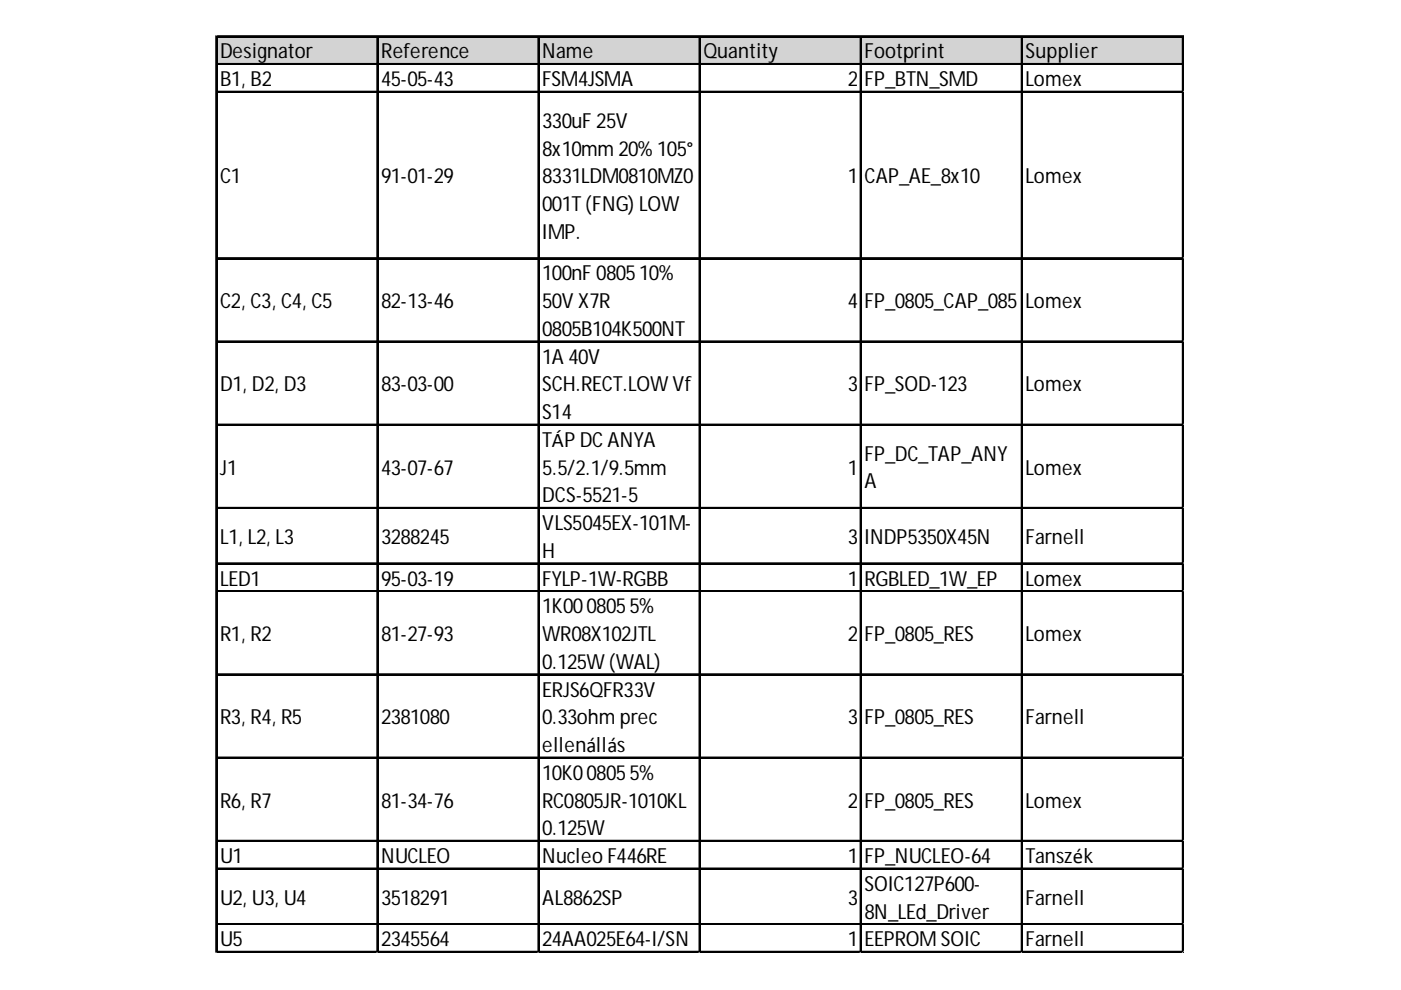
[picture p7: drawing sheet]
<svg xmlns="http://www.w3.org/2000/svg" width="297mm" height="210mm" viewBox="0 0 297 210" stroke-linecap="round" stroke-linejoin="round" font-family="sans-serif">
<defs><g id="words">
<g font-size="4.4">
<text x="46.7" y="12.4">Designator</text>
<text x="80.8" y="12.4">Reference</text>
<text x="115" y="12.4">Name</text>
<text x="149.1" y="12.4">Quantity</text>
<text x="183.3" y="12.4">Footprint</text>
<text x="217.4" y="12.4">Supplier</text>
<text x="46.7" y="18.3">B1, B2</text>
<text x="80.8" y="18.3">45-05-43</text>
<text x="115" y="18.3">FSM4JSMA</text>
<text x="179.8" y="18.3">2</text>
<text x="183.3" y="18.3">FP_BTN_SMD</text>
<text x="217.4" y="18.3">Lomex</text>
<text x="115" y="27.1">330uF 25V</text>
<text x="115" y="33">8x10mm 20% 105°</text>
<text x="46.7" y="38.9">C1</text>
<text x="80.8" y="38.9">91-01-29</text>
<text x="115" y="38.9">8331LDM0810MZ0</text>
<text x="179.8" y="38.9">1</text>
<text x="183.3" y="38.9">CAP_AE_8x10</text>
<text x="217.4" y="38.9">Lomex</text>
<text x="115" y="44.7">001T (FNG) LOW</text>
<text x="115" y="50.6">IMP.</text>
<text x="115" y="59.5">100nF 080510%</text>
<text x="46.7" y="65.3">C2, C3, C4, C5</text>
<text x="80.8" y="65.3">82-13-46</text>
<text x="115" y="65.3">50V X7R</text>
<text x="179.8" y="65.3">4</text>
<text x="183.3" y="65.3">FP_0805_CAP_085</text>
<text x="217.4" y="65.3">Lomex</text>
<text x="115" y="71.2">0805B104K500NT</text>
<text x="115" y="77.1">1A 40V</text>
<text x="46.7" y="83">D1, D2, D3</text>
<text x="80.8" y="83">83-03-00</text>
<text x="115" y="83">SCH.RECT.LOW Vf</text>
<text x="179.8" y="83">3</text>
<text x="183.3" y="83">FP_SOD-123</text>
<text x="217.4" y="83">Lomex</text>
<text x="115" y="88.9">S14</text>
<text x="115" y="94.7">TÁP DC ANYA</text>
<text x="46.7" y="100.6">J1</text>
<text x="80.8" y="100.6">43-07-67</text>
<text x="115" y="100.6">5.5/2.1/9.5mm</text>
<text x="179.8" y="100.6">1</text>
<text x="183.3" y="97.7">FP_DC_TAP_ANY</text>
<text x="217.4" y="100.6">Lomex</text>
<text x="115" y="106.5">DCS-5521-5</text>
<text x="183.3" y="103.6">A</text>
<text x="115" y="112.4">VLS5045EX-101M-</text>
<text x="46.7" y="115.3">L1, L2, L3</text>
<text x="80.8" y="115.3">3288245</text>
<text x="115" y="118.3">H</text>
<text x="179.8" y="115.3">3</text>
<text x="183.3" y="115.3">INDP5350X45N</text>
<text x="217.4" y="115.3">Farnell</text>
<text x="46.7" y="124.2">LED1</text>
<text x="80.8" y="124.2">95-03-19</text>
<text x="115" y="124.2">FYLP-1W-RGBB</text>
<text x="179.8" y="124.2">1</text>
<text x="183.3" y="124.2">RGBLED_1W_EP</text>
<text x="217.4" y="124.2">Lomex</text>
<text x="115" y="130">1K0008055%</text>
<text x="46.7" y="135.9">R1, R2</text>
<text x="80.8" y="135.9">81-27-93</text>
<text x="115" y="135.9">WR08X102JTL</text>
<text x="179.8" y="135.9">2</text>
<text x="183.3" y="135.9">FP_0805_RES</text>
<text x="217.4" y="135.9">Lomex</text>
<text x="115" y="141.8">0.125W (WAL)</text>
<text x="115" y="147.7">ERJS6QFR33V</text>
<text x="46.7" y="153.6">R3, R4, R5</text>
<text x="80.8" y="153.6">2381080</text>
<text x="115" y="153.6">0.33ohm prec</text>
<text x="179.8" y="153.6">3</text>
<text x="183.3" y="153.6">FP_0805_RES</text>
<text x="217.4" y="153.6">Farnell</text>
<text x="115" y="159.5">ellenállás</text>
<text x="115" y="165.3">10K008055%</text>
<text x="46.7" y="171.2">R6, R7</text>
<text x="80.8" y="171.2">81-34-76</text>
<text x="115" y="171.2">RC0805JR-1010KL</text>
<text x="179.8" y="171.2">2</text>
<text x="183.3" y="171.2">FP_0805_RES</text>
<text x="217.4" y="171.2">Lomex</text>
<text x="115" y="177.1">0.125W</text>
<text x="46.7" y="183">U1</text>
<text x="80.8" y="183">NUCLEO</text>
<text x="115" y="183">Nucleo F446RE</text>
<text x="179.8" y="183">1</text>
<text x="183.3" y="183">FP_NUCLEO-64</text>
<text x="217.4" y="183">Tanszék</text>
<text x="46.7" y="191.8">U2, U3, U4</text>
<text x="80.8" y="191.8">3518291</text>
<text x="115" y="191.8">AL8862SP</text>
<text x="179.8" y="191.8">3</text>
<text x="183.3" y="188.9">SOIC127P600-</text>
<text x="217.4" y="191.8">Farnell</text>
<text x="183.3" y="194.7">8N_LEd_Driver</text>
<text x="46.7" y="200.6">U5</text>
<text x="80.8" y="200.6">2345564</text>
<text x="115" y="200.6">24AA025E64-I/SN</text>
<text x="179.8" y="200.6">1</text>
<text x="183.3" y="200.6">EEPROM SOIC</text>
<text x="217.4" y="200.6">Farnell</text>
</g>
</g></defs>
<path d="M46 7.9h205.1v5.9h-205.1z" fill="#d3d3d3"/>
<g fill="none" stroke="#000" stroke-width=".29">
<path d="M45.8 7.6v194.4M45.9 7.6v194.4M46.1 7.6h204.9M46.1 7.8h204.9M46.1 13.5h204.9M46.1 13.6h204.9M46.1 19.4h204.9M46.1 19.5h204.9M79.9 7.9v194.1M80.1 7.9v194.1M114.1 7.9v194.1M114.2 7.9v194.1"/>
<path d="M148.2 7.9v194.1M148.4 7.9v194.1M182.4 7.9v194.1M182.5 7.9v194.1M216.6 7.9v194.1M216.7 7.9v194.1M250.7 7.9v194.1M250.9 7.9v194.1M46.1 54.7h204.9M46.1 54.8h204.9M46.1 72.3h204.9M46.1 72.5h204.9"/>
<path d="M46.1 90h204.9M46.1 90.1h204.9M46.1 107.6h204.9M46.1 107.8h204.9M46.1 119.4h204.9M46.1 119.5h204.9M46.1 125.3h204.9M46.1 125.4h204.9M46.1 142.9h204.9M46.1 143h204.9M46.1 160.5h204.9M46.1 160.7h204.9"/>
<path d="M46.1 178.2h204.9M46.1 178.3h204.9M46.1 184.1h204.9M46.1 184.2h204.9M46.1 195.8h204.9M46.1 196h204.9M46.1 201.7h204.9M46.1 201.9h204.9"/>
</g>
<path d="M45.8 202v.1" fill="none" stroke="#d4d4d4" stroke-width=".29"/>
<path d="M45.8 202l.3 .1z" fill="#d4d4d4"/>
<path d="M79.9 202v.1" fill="none" stroke="#d4d4d4" stroke-width=".29"/>
<path d="M79.9 202l.3 .1z" fill="#d4d4d4"/>
<path d="M114.1 202v.1" fill="none" stroke="#d4d4d4" stroke-width=".29"/>
<path d="M114.1 202l.3 .1z" fill="#d4d4d4"/>
<path d="M148.2 202v.1" fill="none" stroke="#d4d4d4" stroke-width=".29"/>
<path d="M148.2 202l.3 .1z" fill="#d4d4d4"/>
<path d="M182.4 202v.1" fill="none" stroke="#d4d4d4" stroke-width=".29"/>
<path d="M182.4 202l.3 .1z" fill="#d4d4d4"/>
<path d="M216.6 202v.1" fill="none" stroke="#d4d4d4" stroke-width=".29"/>
<path d="M216.6 202l.3 .1z" fill="#d4d4d4"/>
<path d="M250.7 202v.1" fill="none" stroke="#d4d4d4" stroke-width=".29"/>
<path d="M250.7 202l.3 .1z" fill="#d4d4d4"/>
<path d="M251 19.4h.1" fill="none" stroke="#d4d4d4" stroke-width=".29"/>
<path d="M251 19.4l.1 .3z" fill="#d4d4d4"/>
<path d="M251 54.7h.1" fill="none" stroke="#d4d4d4" stroke-width=".29"/>
<path d="M251 54.7l.1 .3z" fill="#d4d4d4"/>
<path d="M251 72.3h.1" fill="none" stroke="#d4d4d4" stroke-width=".29"/>
<path d="M251 72.3l.1 .3z" fill="#d4d4d4"/>
<path d="M251 90h.1" fill="none" stroke="#d4d4d4" stroke-width=".29"/>
<path d="M251 90l.1 .3z" fill="#d4d4d4"/>
<path d="M251 107.6h.1" fill="none" stroke="#d4d4d4" stroke-width=".29"/>
<path d="M251 107.6l.1 .3z" fill="#d4d4d4"/>
<path d="M251 119.4h.1" fill="none" stroke="#d4d4d4" stroke-width=".29"/>
<path d="M251 119.4l.1 .3z" fill="#d4d4d4"/>
<path d="M251 125.3h.1" fill="none" stroke="#d4d4d4" stroke-width=".29"/>
<path d="M251 125.3l.1 .2z" fill="#d4d4d4"/>
<path d="M251 142.9h.1" fill="none" stroke="#d4d4d4" stroke-width=".29"/>
<path d="M251 142.9l.1 .3z" fill="#d4d4d4"/>
<path d="M251 160.5h.1" fill="none" stroke="#d4d4d4" stroke-width=".29"/>
<path d="M251 160.5l.1 .3z" fill="#d4d4d4"/>
<path d="M251 178.2h.1" fill="none" stroke="#d4d4d4" stroke-width=".29"/>
<path d="M251 178.2l.1 .3z" fill="#d4d4d4"/>
<path d="M251 184.1h.1" fill="none" stroke="#d4d4d4" stroke-width=".29"/>
<path d="M251 184.1l.1 .3z" fill="#d4d4d4"/>
<path d="M251 195.8h.1" fill="none" stroke="#d4d4d4" stroke-width=".29"/>
<path d="M251 195.8l.1 .3z" fill="#d4d4d4"/>
<path d="M251 201.7h.1" fill="none" stroke="#d4d4d4" stroke-width=".29"/>
<path d="M251 201.7l.1 .3z" fill="#d4d4d4"/>
<use href="#words"/>
</svg>
